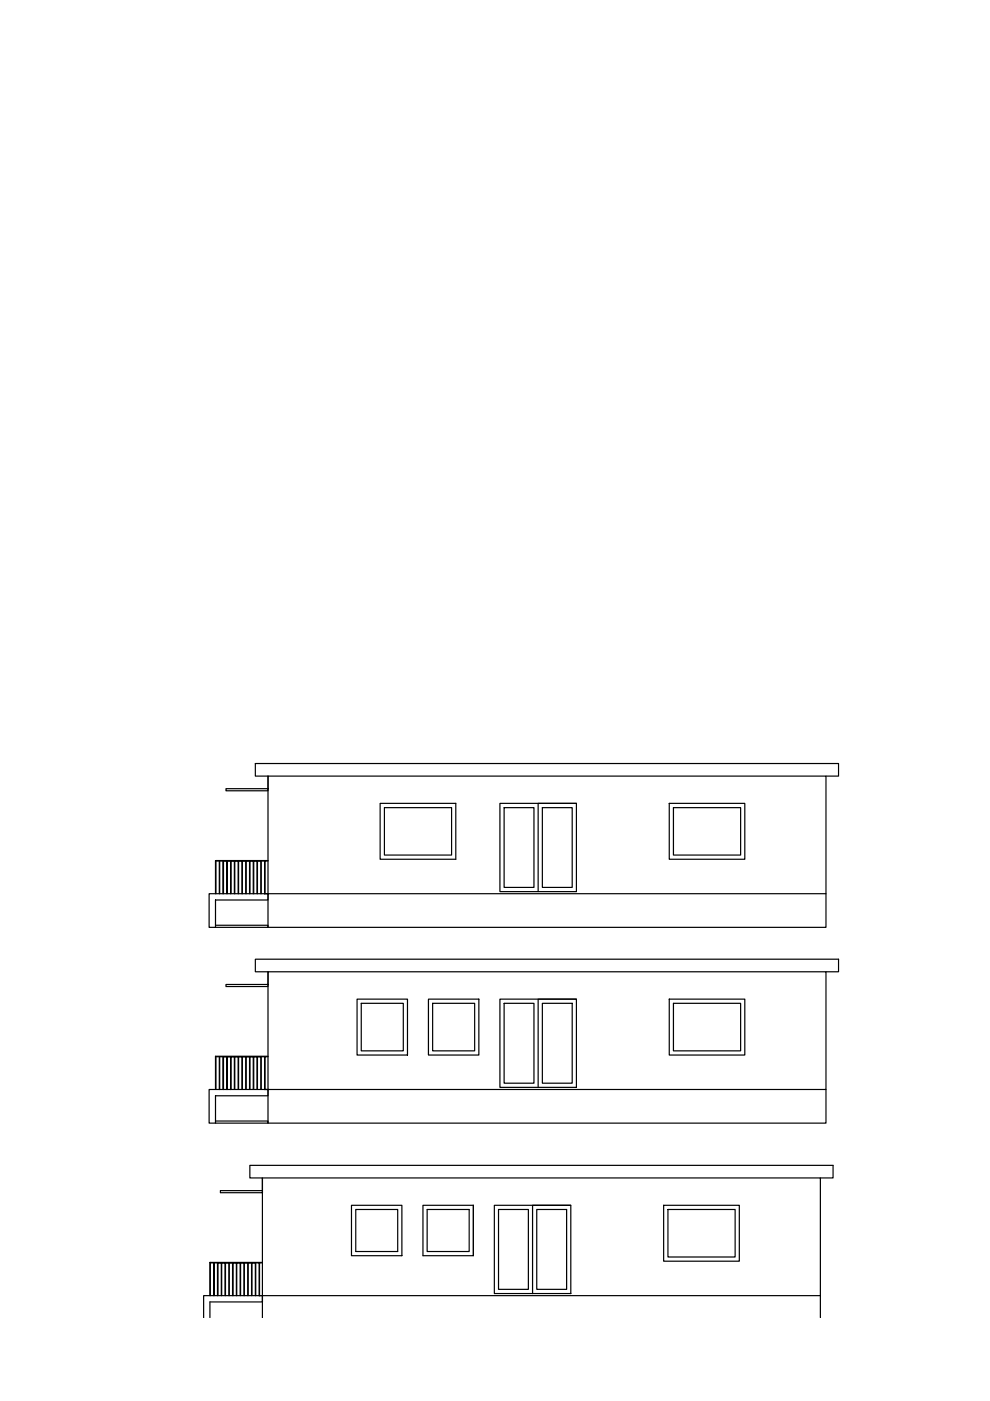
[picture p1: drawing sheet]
<svg xmlns="http://www.w3.org/2000/svg" width="210mm" height="297mm" viewBox="0 0 210 297" stroke-linecap="round" stroke-linejoin="round" font-family="sans-serif">
<!-- layer: 0 -->
<g fill="none" stroke="#000" stroke-width=".25">
<path d="M80.6 170.3h16v11.9h-16zM81.5 171.2h14.3v10.1h-14.3zM106 170.3h16.2v18.7h-16.2zM106.9 171.2h6.3v17h-6.3zM115 171.2h6.3v17h-6.3zM122.2 170.3h-8.1v18.7M141.9 170.3h16v11.9h-16zM142.8 171.2h14.2v10.1h-14.2zM175.1 164.5h2.7v-2.6h-123.7v2.6h2.7v2.7h-8.9v.5h8.9v-.5M44.3 189.5h12.5v1.3h-11.1v5.8h-1.4zM45.7 196.2h11.1v.4h-11.1M45.8 189.5v-7h10.3v7"/>
<path d="M46.5 182.5v7l.1-7M47.3 182.5v7l.1-7h.7v7l.1-7h.7v7l.1-7h.7v7M49.8 189.5v-7h.7v7M50.6 189.5v-7h.7v7M51.4 189.5v-7h.7v7M52.2 189.5v-7h.7v7M53 189.5v-7h.7v7M53.8 189.5v-7h.7v7M54.6 189.5v-7h.7v7M55.4 182.5v7M56.8 182.5h-.6l-.1 7h119v-25h-118.3v32.1h118.3v-7.1M56.8 182.5h-11.1v7"/>
<path d="M75.7 211.8h10.7v11.9h-10.7zM76.6 212.7h8.9v10.1h-8.9zM90.8 211.8h10.7v11.9h-10.7zM91.7 212.7h8.9v10.1h-8.9zM106 211.8h16.2v18.7h-16.2zM106.9 212.7h6.3v17h-6.3zM115 212.7h6.3v17h-6.3zM122.2 211.8h-8.1v18.7M141.9 211.8h16v11.9h-16zM142.8 212.7h14.2v10.1h-14.2zM175.1 206h2.7v-2.6h-123.7v2.6h2.7v2.7h-8.9v.5h8.9v-.5M44.3 231h12.5v1.3h-11.1v5.8h-1.4z"/>
<path d="M45.7 237.7h11.1v.4h-11.1M45.8 231v-7h10.3v7M46.5 224v7l.1-7M47.3 224v7l.1-7h.7v7l.1-7h.7v7l.1-7h.7v7M49.8 231v-7h.7v7M50.6 231v-7h.7v7M51.4 231v-7h.7v7M52.2 231v-7h.7v7M53 231v-7h.7v7M53.8 231v-7h.7v7M54.6 231v-7h.7v7M55.4 224v7"/>
<path d="M56.8 224h-.6l-.1 7h119v-25h-118.3v32.1h118.3v-7.1M56.8 223.9h-11.1v7.1M74.5 255.5h10.7v10.7h-10.7zM75.4 256.4h8.9v8.9h-8.9zM89.7 255.5h10.7v10.7h-10.7zM90.6 256.4h8.9v8.9h-8.9zM100.4 255.5v10.7M104.8 255.5h16.2v18.8h-16.2zM105.7 256.4h6.3v17h-6.3zM113.8 256.4h6.3v17h-6.3zM121 255.5h-8.1v18.8M140.7 255.5h16.1v11.9h-16.1z"/>
<path d="M141.6 256.4h14.3v10.1h-14.3zM173.9 249.7h2.7v-2.6h-123.6v2.6h2.6v2.7h-8.9v.5h8.9v-.5M44.6 274.7v-6.9h10.3v6.9M45.3 267.8v6.9l.1-6.9M46.1 267.8v6.9l.1-6.9h.7v6.9l.1-6.9h.7v6.9l.1-6.9h.7v6.9M48.6 274.7v-6.9h.7v6.9M49.4 274.7v-6.9h.7v6.9M50.2 274.7v-6.9h.7v6.9M51 274.7v-6.9h.7v6.9M51.8 274.7v-6.9h.7v6.9M52.6 274.7v-6.9h.7v6.9M53.4 274.7v-6.9h.7v6.9"/>
<path d="M54.2 267.8v6.9M55.6 274.7h118.3v-25h-118.3v29.7M55.6 274.7h-12.4v4.7M55.6 274.7v1.3h-11.1v3.4M55.6 267.8h-.6l-.1 6.9h.7M55.6 267.7h-11.1v7M173.9 274.7v4.7"/>
</g>
</svg>
